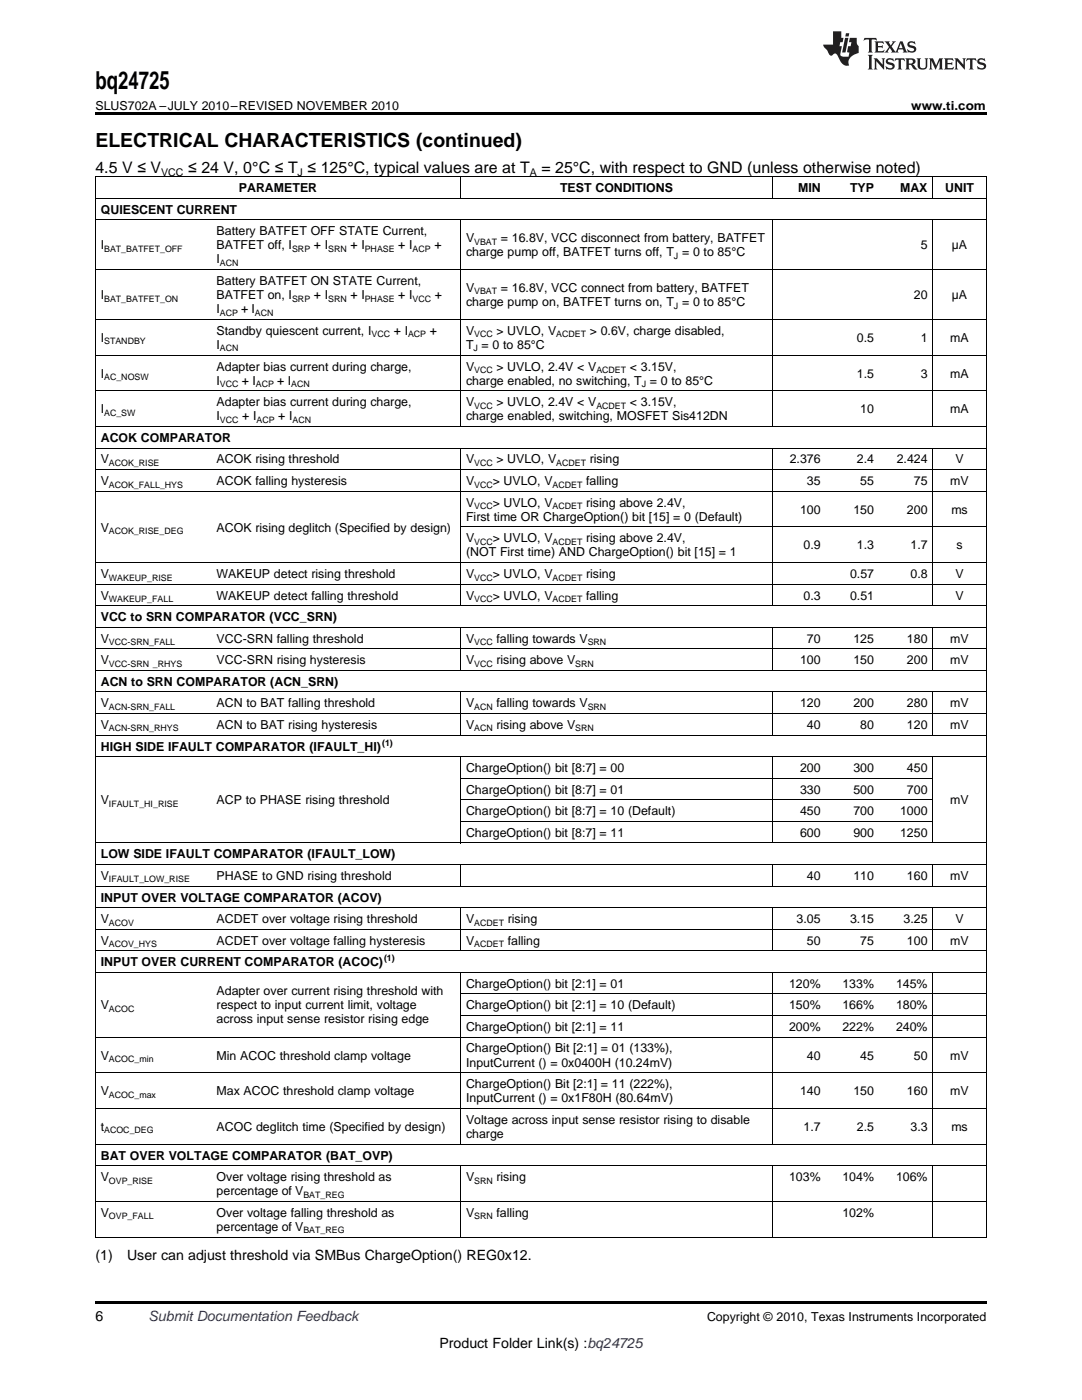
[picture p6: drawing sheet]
<svg xmlns="http://www.w3.org/2000/svg" width="216mm" height="279mm" viewBox="0 0 216 279" stroke-linecap="round" stroke-linejoin="round" font-family="sans-serif">
<defs><g id="words">
<text font-size="4.9" x="19" y="17.8">bq24725</text>
<text font-size="3.9" x="19" y="29.3">ELECTRICAL CHARACTERISTICS (continued)</text>
<g font-size="3.2">
<text x="19" y="34.4">4.5 V ≤ V</text>
<text x="37.5" y="34.4">≤ 24 V, 0°C ≤ T ≤ 125°C, typical values are at T</text>
<text x="108" y="34.4">= 25°C, with respect to GND (unless otherwise noted)</text>
</g>
<g font-size="2.8">
<text x="19" y="251.5">(1)</text>
<text x="25.4" y="251.5">User can adjust threshold via SMBus ChargeOption() REG0x12.</text>
<text x="19" y="263.6">6</text>
<text x="87.7" y="269">Product Folder Link(s) :bq24725</text>
</g>
<text font-size="2.8" fill="#0000c8" x="29.6" y="263.6">Submit Documentation Feedback</text>
<g font-size="2.5">
<text x="19" y="21.9">SLUS702A –JULY 2010–REVISED NOVEMBER 2010</text>
<text x="181.8" y="21.9">www.ti.com</text>
<text x="47.7" y="38.3">PARAMETER</text>
<text x="111.8" y="38.3">TEST CONDITIONS</text>
<text x="159.2" y="38.3">MIN</text>
<text x="169.6" y="38.3">TYP</text>
<text x="179.6" y="38.3">MAX</text>
<text x="188.6" y="38.3">UNIT</text>
<text x="20.1" y="42.6">QUIESCENT CURRENT</text>
<text x="43.2" y="46.9">Battery BATFET OFF STATE Current,</text>
<text x="20.1" y="49.7">I</text>
<text x="43.2" y="49.7">BATFET off, I</text>
<text x="43.2" y="52.6">I</text>
<text x="62.6" y="49.7">+ I</text>
<text x="69.9" y="49.7">+ I</text>
<text x="79.5" y="49.7">+ I</text>
<text x="86.7" y="49.7">+</text>
<text x="93" y="48.3">V</text>
<text x="93" y="51.2">charge pump off, BATFET turns off, T = 0 to 85°C</text>
<text x="99.9" y="48.3">= 16.8V, VCC disconnect from battery, BATFET</text>
<text x="183.7" y="49.7">5</text>
<text x="189.9" y="49.7">µA</text>
<text x="20.1" y="59.7">I</text>
<text x="43.2" y="56.9">Battery BATFET ON STATE Current,</text>
<text x="43.2" y="59.7">BATFET on, I</text>
<text x="62.6" y="59.7">+ I</text>
<text x="69.9" y="59.7">+ I</text>
<text x="79.5" y="59.7">+ I</text>
<text x="86.8" y="59.7">+</text>
<text x="93" y="58.3">V</text>
<text x="99.9" y="58.3">= 16.8V, VCC connect from battery, BATFET</text>
<text x="182.4" y="59.7">20</text>
<text x="189.9" y="59.7">µA</text>
<text x="43.2" y="62.5">I</text>
<text x="48.1" y="62.5">+ I</text>
<text x="93" y="61.1">charge pump on, BATFET turns on, T = 0 to 85°C</text>
<text x="20.1" y="68.2">I</text>
<text x="43.2" y="66.8">Standby quiescent current, I</text>
<text x="43.2" y="69.6">I</text>
<text x="78.6" y="66.8">+ I</text>
<text x="85.8" y="66.8">+</text>
<text x="93" y="66.8">V</text>
<text x="93" y="69.6">T = 0 to 85°C</text>
<text x="99.1" y="66.8">&gt; UVLO, V</text>
<text x="117.7" y="66.8">&gt; 0.6V, charge disabled,</text>
<text x="171" y="68.2">0.5</text>
<text x="183.7" y="68.2">1</text>
<text x="189.6" y="68.2">mA</text>
<text x="20.1" y="75.4">I</text>
<text x="43.2" y="73.9">Adapter bias current during charge,</text>
<text x="43.2" y="76.8">I</text>
<text x="48.3" y="76.8">+ I</text>
<text x="55.3" y="76.8">+ I</text>
<text x="93" y="73.9">V</text>
<text x="93" y="76.8">charge enabled, no switching, T = 0 to 85°C</text>
<text x="99.1" y="73.9">&gt; UVLO, 2.4V &lt; V</text>
<text x="125.7" y="73.9">&lt; 3.15V,</text>
<text x="171" y="75.4">1.5</text>
<text x="183.7" y="75.4">3</text>
<text x="189.6" y="75.4">mA</text>
<text x="20.1" y="82.5">I</text>
<text x="43.2" y="81.1">Adapter bias current during charge,</text>
<text x="43.2" y="83.9">I</text>
<text x="48.3" y="83.9">+ I</text>
<text x="55.5" y="83.9">+ I</text>
<text x="93" y="81.1">V</text>
<text x="93" y="83.9">charge enabled, switching, MOSFET Sis412DN</text>
<text x="99.1" y="81.1">&gt; UVLO, 2.4V &lt; V</text>
<text x="125.7" y="81.1">&lt; 3.15V,</text>
<text x="171.7" y="82.5">10</text>
<text x="189.6" y="82.5">mA</text>
<text x="20.1" y="88.2">ACOK COMPARATOR</text>
<text x="20.1" y="92.5">V</text>
<text x="43.2" y="92.5">ACOK rising threshold</text>
<text x="93" y="92.5">V</text>
<text x="99.1" y="92.5">&gt; UVLO, V</text>
<text x="117.7" y="92.5">rising</text>
<text x="157.6" y="92.5">2.376</text>
<text x="171" y="92.5">2.4</text>
<text x="178.9" y="92.5">2.424</text>
<text x="190.6" y="92.5">V</text>
<text x="20.1" y="96.8">V</text>
<text x="43.2" y="96.8">ACOK falling hysteresis</text>
<text x="93" y="96.8">V</text>
<text x="93" y="101.1">V</text>
<text x="98.3" y="96.8">&gt; UVLO, V</text>
<text x="98.3" y="101.1">&gt; UVLO, V</text>
<text x="116.9" y="96.8">falling</text>
<text x="116.9" y="101.1">rising above 2.4V,</text>
<text x="161" y="96.8">35</text>
<text x="171.7" y="96.8">55</text>
<text x="182.4" y="96.8">75</text>
<text x="189.6" y="96.8">mV</text>
<text x="20.1" y="106.1">V</text>
<text x="43.2" y="106.1">ACOK rising deglitch (Specified by design)</text>
<text x="93" y="103.9">First time OR ChargeOption() bit [15] = 0 (Default)</text>
<text x="159.6" y="102.5">100</text>
<text x="170.3" y="102.5">150</text>
<text x="181" y="102.5">200</text>
<text x="189.8" y="102.5">ms</text>
<text x="93" y="108.2">V</text>
<text x="93" y="111.1">(NOT First time) AND ChargeOption() bit [15] = 1</text>
<text x="98.3" y="108.2">&gt; UVLO, V</text>
<text x="116.9" y="108.2">rising above 2.4V,</text>
<text x="160.3" y="109.6">0.9</text>
<text x="171" y="109.6">1.3</text>
<text x="181.7" y="109.6">1.7</text>
<text x="190.9" y="109.6">s</text>
<text x="20.1" y="115.4">V</text>
<text x="20.1" y="119.7">V</text>
<text x="43.2" y="115.4">WAKEUP detect rising threshold</text>
<text x="43.2" y="119.7">WAKEUP detect falling threshold</text>
<text x="93" y="115.4">V</text>
<text x="93" y="119.7">V</text>
<text x="98.3" y="115.4">&gt; UVLO, V</text>
<text x="98.3" y="119.7">&gt; UVLO, V</text>
<text x="116.9" y="115.4">rising</text>
<text x="116.9" y="119.7">falling</text>
<text x="160.3" y="119.7">0.3</text>
<text x="169.6" y="115.4">0.57</text>
<text x="169.6" y="119.7">0.51</text>
<text x="181.7" y="115.4">0.8</text>
<text x="190.6" y="115.4">V</text>
<text x="190.6" y="119.7">V</text>
<text x="20.1" y="124">VCC to SRN COMPARATOR (VCC_SRN)</text>
<text x="20.1" y="128.3">V</text>
<text x="43.2" y="128.3">VCC-SRN falling threshold</text>
<text x="93" y="128.3">V</text>
<text x="99.1" y="128.3">falling towards V</text>
<text x="161" y="128.3">70</text>
<text x="170.3" y="128.3">125</text>
<text x="181" y="128.3">180</text>
<text x="189.6" y="128.3">mV</text>
<text x="20.1" y="132.6">V</text>
<text x="20.1" y="136.9">ACN to SRN COMPARATOR (ACN_SRN)</text>
<text x="43.2" y="132.6">VCC-SRN rising hysteresis</text>
<text x="93" y="132.6">V</text>
<text x="99.1" y="132.6">rising above V</text>
<text x="159.6" y="132.6">100</text>
<text x="170.3" y="132.6">150</text>
<text x="181" y="132.6">200</text>
<text x="189.6" y="132.6">mV</text>
<text x="20.1" y="141.2">V</text>
<text x="43.2" y="141.2">ACN to BAT falling threshold</text>
<text x="93" y="141.2">V</text>
<text x="99.1" y="141.2">falling towards V</text>
<text x="159.6" y="141.2">120</text>
<text x="170.3" y="141.2">200</text>
<text x="181" y="141.2">280</text>
<text x="189.6" y="141.2">mV</text>
<text x="20.1" y="145.5">V</text>
<text x="20.1" y="149.8">HIGH SIDE IFAULT COMPARATOR (IFAULT_HI)</text>
<text x="43.2" y="145.5">ACN to BAT rising hysteresis</text>
<text x="93" y="145.5">V</text>
<text x="99.1" y="145.5">rising above V</text>
<text x="161" y="145.5">40</text>
<text x="171.7" y="145.5">80</text>
<text x="181" y="145.5">120</text>
<text x="189.6" y="145.5">mV</text>
<text x="93" y="154.1">ChargeOption() bit [8:7] = 00</text>
<text x="159.6" y="154.1">200</text>
<text x="170.3" y="154.1">300</text>
<text x="181" y="154.1">450</text>
<text x="20.1" y="160.5">V</text>
<text x="43.2" y="160.5">ACP to PHASE rising threshold</text>
<text x="93" y="158.4">ChargeOption() bit [8:7] = 01</text>
<text x="159.6" y="158.4">330</text>
<text x="170.3" y="158.4">500</text>
<text x="181" y="158.4">700</text>
<text x="189.6" y="160.5">mV</text>
<text x="93" y="162.7">ChargeOption() bit [8:7] = 10 (Default)</text>
<text x="93" y="167">ChargeOption() bit [8:7] = 11</text>
<text x="159.6" y="162.7">450</text>
<text x="159.6" y="167">600</text>
<text x="170.3" y="162.7">700</text>
<text x="170.3" y="167">900</text>
<text x="179.6" y="162.7">1000</text>
<text x="179.6" y="167">1250</text>
<text x="20.1" y="171.3">LOW SIDE IFAULT COMPARATOR (IFAULT_LOW)</text>
<text x="20.1" y="175.6">V</text>
<text x="20.1" y="179.9">INPUT OVER VOLTAGE COMPARATOR (ACOV)</text>
<text x="43.2" y="175.6">PHASE to GND rising threshold</text>
<text x="161" y="175.6">40</text>
<text x="170.3" y="175.6">110</text>
<text x="181" y="175.6">160</text>
<text x="189.6" y="175.6">mV</text>
<text x="20.1" y="184.2">V</text>
<text x="43.2" y="184.2">ACDET over voltage rising threshold</text>
<text x="93" y="184.2">V</text>
<text x="101.3" y="184.2">rising</text>
<text x="159" y="184.2">3.05</text>
<text x="169.6" y="184.2">3.15</text>
<text x="180.3" y="184.2">3.25</text>
<text x="190.6" y="184.2">V</text>
<text x="20.1" y="188.5">V</text>
<text x="43.2" y="188.5">ACDET over voltage falling hysteresis</text>
<text x="93" y="188.5">V</text>
<text x="101.3" y="188.5">falling</text>
<text x="161" y="188.5">50</text>
<text x="171.7" y="188.5">75</text>
<text x="181" y="188.5">100</text>
<text x="189.6" y="188.5">mV</text>
<text x="20.1" y="192.8">INPUT OVER CURRENT COMPARATOR (ACOC)</text>
<text x="93" y="197.1">ChargeOption() bit [2:1] = 01</text>
<text x="157.4" y="197.1">120%</text>
<text x="168.1" y="197.1">133%</text>
<text x="178.8" y="197.1">145%</text>
<text x="20.1" y="201.4">V</text>
<text x="43.2" y="198.6">Adapter over current rising threshold with</text>
<text x="43.2" y="201.4">respect to input current limit, voltage</text>
<text x="93" y="201.4">ChargeOption() bit [2:1] = 10 (Default)</text>
<text x="157.4" y="201.4">150%</text>
<text x="168.1" y="201.4">166%</text>
<text x="178.8" y="201.4">180%</text>
<text x="43.2" y="204.3">across input sense resistor rising edge</text>
<text x="93" y="205.7">ChargeOption() bit [2:1] = 11</text>
<text x="157.4" y="205.7">200%</text>
<text x="168.1" y="205.7">222%</text>
<text x="178.8" y="205.7">240%</text>
<text x="20.1" y="211.5">V</text>
<text x="43.2" y="211.5">Min ACOC threshold clamp voltage</text>
<text x="93" y="210">ChargeOption() Bit [2:1] = 01 (133%),</text>
<text x="93" y="212.9">InputCurrent () = 0x0400H (10.24mV)</text>
<text x="161" y="211.5">40</text>
<text x="171.7" y="211.5">45</text>
<text x="182.4" y="211.5">50</text>
<text x="189.6" y="211.5">mV</text>
<text x="20.1" y="218.6">V</text>
<text x="43.2" y="218.6">Max ACOC threshold clamp voltage</text>
<text x="93" y="217.2">ChargeOption() Bit [2:1] = 11 (222%),</text>
<text x="93" y="220">InputCurrent () = 0x1F80H (80.64mV)</text>
<text x="159.6" y="218.6">140</text>
<text x="170.3" y="218.6">150</text>
<text x="181" y="218.6">160</text>
<text x="189.6" y="218.6">mV</text>
<text x="20.1" y="225.7">t</text>
<text x="43.2" y="225.7">ACOC deglitch time (Specified by design)</text>
<text x="93" y="224.3">Voltage across input sense resistor rising to disable</text>
<text x="93" y="227.1">charge</text>
<text x="160.3" y="225.7">1.7</text>
<text x="171" y="225.7">2.5</text>
<text x="181.7" y="225.7">3.3</text>
<text x="189.8" y="225.7">ms</text>
<text x="20.1" y="231.4">BAT OVER VOLTAGE COMPARATOR (BAT_OVP)</text>
<text x="20.1" y="235.7">V</text>
<text x="43.2" y="235.7">Over voltage rising threshold as</text>
<text x="43.2" y="238.5">percentage of V</text>
<text x="93" y="235.7">V</text>
<text x="99.1" y="235.7">rising</text>
<text x="157.4" y="235.7">103%</text>
<text x="168.1" y="235.7">104%</text>
<text x="178.8" y="235.7">106%</text>
<text x="20.1" y="242.9">V</text>
<text x="43.2" y="242.9">Over voltage falling threshold as</text>
<text x="43.2" y="245.7">percentage of V</text>
<text x="93" y="242.9">V</text>
<text x="99.1" y="242.9">falling</text>
<text x="168.1" y="242.9">102%</text>
<text x="141.1" y="263.6">Copyright © 2010, Texas Instruments Incorporated</text>
</g>
<g font-size="2.1">
<text x="32.2" y="35.1">VCC</text>
<text x="59.4" y="35.1">J</text>
<text x="105.7" y="35.1">A</text>
</g>
<g font-size="1.8">
<text x="20.8" y="50.2">BAT_BATFET_OFF</text>
<text x="43.9" y="53.1">ACN</text>
<text x="58.3" y="50.2">SRP</text>
<text x="65.5" y="50.2">SRN</text>
<text x="72.8" y="50.2">PHASE</text>
<text x="82.3" y="50.2">ACP</text>
<text x="94.6" y="48.8">VBAT</text>
<text x="134.5" y="51.6">J</text>
<text x="94.6" y="58.8">VBAT</text>
<text x="20.8" y="60.2">BAT_BATFET_ON</text>
<text x="43.9" y="63">ACP</text>
<text x="50.9" y="63">ACN</text>
<text x="58.3" y="60.2">SRP</text>
<text x="65.5" y="60.2">SRN</text>
<text x="72.8" y="60.2">PHASE</text>
<text x="82.3" y="60.2">VCC</text>
<text x="134.5" y="61.6">J</text>
<text x="20.8" y="68.7">STANDBY</text>
<text x="43.9" y="70.1">ACN</text>
<text x="74.1" y="67.3">VCC</text>
<text x="81.4" y="67.3">ACP</text>
<text x="94.5" y="70.1">J</text>
<text x="94.6" y="67.3">VCC</text>
<text x="111" y="67.3">ACDET</text>
<text x="20.8" y="75.8">AC_NOSW</text>
<text x="43.9" y="77.3">VCC</text>
<text x="51" y="77.3">ACP</text>
<text x="58.1" y="77.3">ACN</text>
<text x="94.6" y="74.4">VCC</text>
<text x="119" y="74.4">ACDET</text>
<text x="128.1" y="77.3">J</text>
<text x="20.8" y="83">AC_SW</text>
<text x="94.6" y="81.6">VCC</text>
<text x="119" y="81.6">ACDET</text>
<text x="43.9" y="84.4">VCC</text>
<text x="51.2" y="84.4">ACP</text>
<text x="58.4" y="84.4">ACN</text>
<text x="21.7" y="93">ACOK_RISE</text>
<text x="94.6" y="93">VCC</text>
<text x="111" y="93">ACDET</text>
<text x="21.7" y="97.3">ACOK_FALL_HYS</text>
<text x="94.6" y="97.3">VCC</text>
<text x="94.6" y="101.6">VCC</text>
<text x="110.2" y="97.3">ACDET</text>
<text x="110.2" y="101.6">ACDET</text>
<text x="21.7" y="106.6">ACOK_RISE_DEG</text>
<text x="94.6" y="108.7">VCC</text>
<text x="110.2" y="108.7">ACDET</text>
<text x="21.7" y="115.9">WAKEUP_RISE</text>
<text x="94.6" y="115.9">VCC</text>
<text x="110.2" y="115.9">ACDET</text>
<text x="21.7" y="120.2">WAKEUP_FALL</text>
<text x="94.6" y="120.2">VCC</text>
<text x="110.2" y="120.2">ACDET</text>
<text x="21.7" y="128.8">VCC-SRN_FALL</text>
<text x="94.6" y="128.8">VCC</text>
<text x="117.3" y="128.8">SRN</text>
<text x="21.7" y="133.1">VCC-SRN _RHYS</text>
<text x="94.6" y="133.1">VCC</text>
<text x="114.8" y="133.1">SRN</text>
<text x="21.7" y="141.7">ACN-SRN_FALL</text>
<text x="94.6" y="141.7">ACN</text>
<text x="117.3" y="141.7">SRN</text>
<text x="21.7" y="146">ACN-SRN_RHYS</text>
<text x="76.2" y="148.8">(1)</text>
<text x="94.6" y="146">ACN</text>
<text x="114.8" y="146">SRN</text>
<text x="21.7" y="161">IFAULT_HI_RISE</text>
<text x="21.7" y="176.1">IFAULT_LOW_RISE</text>
<text x="21.7" y="184.7">ACOV</text>
<text x="94.6" y="184.7">ACDET</text>
<text x="21.7" y="189">ACOV_HYS</text>
<text x="76.6" y="191.8">(1)</text>
<text x="94.6" y="189">ACDET</text>
<text x="21.7" y="201.9">ACOC</text>
<text x="21.7" y="211.9">ACOC_min</text>
<text x="21.7" y="219.1">ACOC_max</text>
<text x="20.8" y="226.2">ACOC_DEG</text>
<text x="21.7" y="236.2">OVP_RISE</text>
<text x="60.5" y="239">BAT_REG</text>
<text x="94.6" y="236.2">SRN</text>
<text x="21.7" y="243.3">OVP_FALL</text>
<text x="94.6" y="243.3">SRN</text>
<text x="60.5" y="246.2">BAT_REG</text>
</g>
</g></defs>
<g fill="#231f20">
<path d="M172.5 7.6l-.1 .5 .4-.2h.6v.1v2.1l-.2 .4h.9l-.2-.4v-2.1l.1-.1h.5l.5 .2-.2-.5zM174.5 8.3l.2 .3v1.5l-.2 .4h1.8l.2-.6a1.04 1.04 0 0 1-1.3 .2v-.7h.6l.3 .2v-.6l-.3 .2h-.6v-.6l.8-.1 .4 .3-.2-.5zM176.5 8.3l.9 1.1-.9 1.1h.8l-.2-.2 .4-.7 .5 .7-.2 .2h1.5l-.2-.2 .2-.4h.9l.1 .4-.2 .2h1l-.3-.3-.7-1.9h-.5l-.9 2-.8-1 .9-1h-.8l.1 .3-.4 .5-.3-.6 .1-.2zM179.7 8.6l.4 1h-.7zM181.3 8.4a.63 .63 0 0 0-.2 .7 .63 .63 0 0 0 .6 .4l.6 .2 .1 .2a.75 .75 0 0 1-.7 .4 .75 .75 0 0 1-.6-.5l.1 .7 .1-.1a1.11 1.11 0 0 0 1.5-.6 1.13 1.13 0 0 0-1.2-.8l-.1-.4a1.04 1.04 0 0 1 1.2 .2l-.2-.5-.2 .1-.4-.2zM173.2 10.9l.2 .4v2.2l-.2 .4h1l-.3-.4v-2.2l.3-.4zM174.3 11.6l.3 .4v1.5l-.3 .4h.8l-.2-.4v-1.3l1.5 1.7v-1.9l.2-.4h-.7l.2 .4v.9l-1.1-1.3zM177 11.8a.62 .62 0 0 0-.2 .7 .62 .62 0 0 0 .6 .4l.6 .1 .1 .3a.76 .76 0 0 1-.7 .3 .76 .76 0 0 1-.7-.4l.2 .7 .1-.1a1.11 1.11 0 0 0 1.5-.6 1.13 1.13 0 0 0-1.2-.8l-.1-.4a1.04 1.04 0 0 1 1.2 .2l-.2-.6-.2 .1-.5-.1zM178.7 11.6l-.2 .6a.61 .61 0 0 1 .8-.3v1.6l-.2 .4h.9l-.2-.4v-1.6a.63 .63 0 0 1 .7 .3l-.1-.6zM180.6 11.6l.3 .4v1.5l-.3 .4h1l-.2-.2-.1-.8 .6 .2a.76 .76 0 0 0 1.2 .7l-1-1a.58 .58 0 0 0 .6-.5 .58 .58 0 0 0-.5-.6zM181.4 11.9h.1a.45 .45 0 0 1 .5 .1 .45 .45 0 0 1 .1 .5l-.8 .2zM182.9 11.6l.2 .2a2.17 2.17 0 0 0 .3 1.9 .99 .99 0 0 0 1.6-.6v-1.1l.2-.4h-.7l.2 .2a1.92 1.92 0 0 1-.2 1.8 .6 .6 0 0 1-.9-.5v-1.1l.2-.4zM185.4 11.6l.2 .4v1.5l-.2 .4h.7l-.2-.4v-1.4l.8 1.8 .8-1.8v1.4l-.2 .4h.9l-.2-.4v-1.5l.2-.4h-.8l-.6 1.5-.6-1.5zM188.4 11.6l.2 .4v1.5l-.2 .4h1.8l.1-.6a1.04 1.04 0 0 1-1.2 .1v-.6h.5l.4 .2v-.6l-.4 .2h-.5v-.7h.8l.3 .3-.1-.6zM190.5 11.6l.2 .4v1.5l-.2 .4h.7l-.2-.4v-1.3l1.5 1.7v-1.9l.2-.4h-.7l.2 .4v.9l-1.1-1.3zM192.9 11.6l-.1 .6a.61 .61 0 0 1 .7-.3l.1 1.6-.3 .4h1l-.3-.4 .1-1.6a.63 .63 0 0 1 .7 .3l-.1-.6zM195.2 11.8a.62 .62 0 0 0-.2 .7 .62 .62 0 0 0 .6 .4l.6 .1 .1 .3a.76 .76 0 0 1-.7 .3 .76 .76 0 0 1-.6-.4l.1 .7 .1-.1a1.11 1.11 0 0 0 1.6-.6 1.13 1.13 0 0 0-1.3-.8l-.1-.4a1.04 1.04 0 0 1 1.2 .2l-.1-.6-.2 .1-.5-.1z"/>
<path d="M166.2 6.3v2.6h-1.9v.4l.8 .9a.91 .91 0 0 0 1 .8 .56 .56 0 0 1 .5-.3 .56 .56 0 0 1 .5 .3l.4 .8a1.53 1.53 0 0 0 1.9 1.2 1.54 1.54 0 0 1 1-2.1l.9-.3v-1.4a1.52 1.52 0 0 1-.4-1.6h-1.3l-.2 .8h.5l-.2 .8h-.5l-.1 1v.2l.4 .1-.2 .8a1.93 1.93 0 0 1-1.6-.3l.3-1.8h-.5l.2-.8h.4l.2-.8h-.4v-1.3zM168.6 7.6l-.6 2.9h.7l.6-2.9zM168.8 6.6l-.1 .7h.6l.2-.7z"/>
</g>
<path d="M19 22.5h177.8v.5h-177.8zM19 259.7h177.8v.5h-177.8z" fill="#000"/>
<g fill="none" stroke="#000" stroke-width=".2">
<path d="M19 39.5h177.8M19 35.2h177.8M19.1 35.3v211.6M91.9 35.3v4.3M154.1 35.3v4.3M186.1 35.3v4.3M196.8 35.3v211.6M19 53.8h177.8M19 43.8h177.8M91.9 43.9v41.3M154.1 43.9v41.3M186.1 43.9v41.3"/>
<path d="M19 78h177.8M19 70.9h177.8M19 63.7h177.8M19 98h177.8M19 93.7h177.8M19 89.4h177.8M19 85.1h177.8M91.9 89.5v31.4M154.1 89.5v31.4M186.1 89.5v31.4M19 116.6h177.8M19 112.3h177.8"/>
<path d="M91.9 105.1h104.9M19 138.1h177.8M19 133.8h177.8M19 129.5h177.8M19 125.2h177.8M19 120.9h177.8M91.9 125.2v8.6M91.9 138.1v8.7M154.1 125.2v8.6M154.1 138.1v8.7M186.1 125.2v8.6M186.1 138.1v8.7"/>
<path d="M19 151h177.8M19 146.7h177.8M19 142.4h177.8M91.9 151.1v17.2M91.9 159.6h94.3M91.9 155.3h94.3M154.1 151.1v17.2M186.1 151.1v17.2M19 176.8h177.8M19 172.5h177.8M19 168.2h177.8M91.9 172.6v4.3"/>
<path d="M91.9 163.9h94.3M154.1 172.6v4.3M186.1 172.6v4.3M19 194h177.8M19 189.7h177.8M19 185.4h177.8M19 181.1h177.8M91.9 181.2v8.6M91.9 194.1v34.3M91.9 198.3h104.9M154.1 181.2v8.6M154.1 194.1v34.3"/>
<path d="M186.1 181.2v8.6M186.1 194.1v34.3M19 214.1h177.8M19 207h177.8M91.9 202.7h104.9M19 239.8h177.8M19 232.6h177.8M19 228.3h177.8M19 221.2h177.8M91.9 232.7v14.2M154.1 232.7v14.2M186.1 232.7v14.2"/>
<path d="M19 246.9h177.8"/>
</g>
<use href="#words"/>
</svg>
